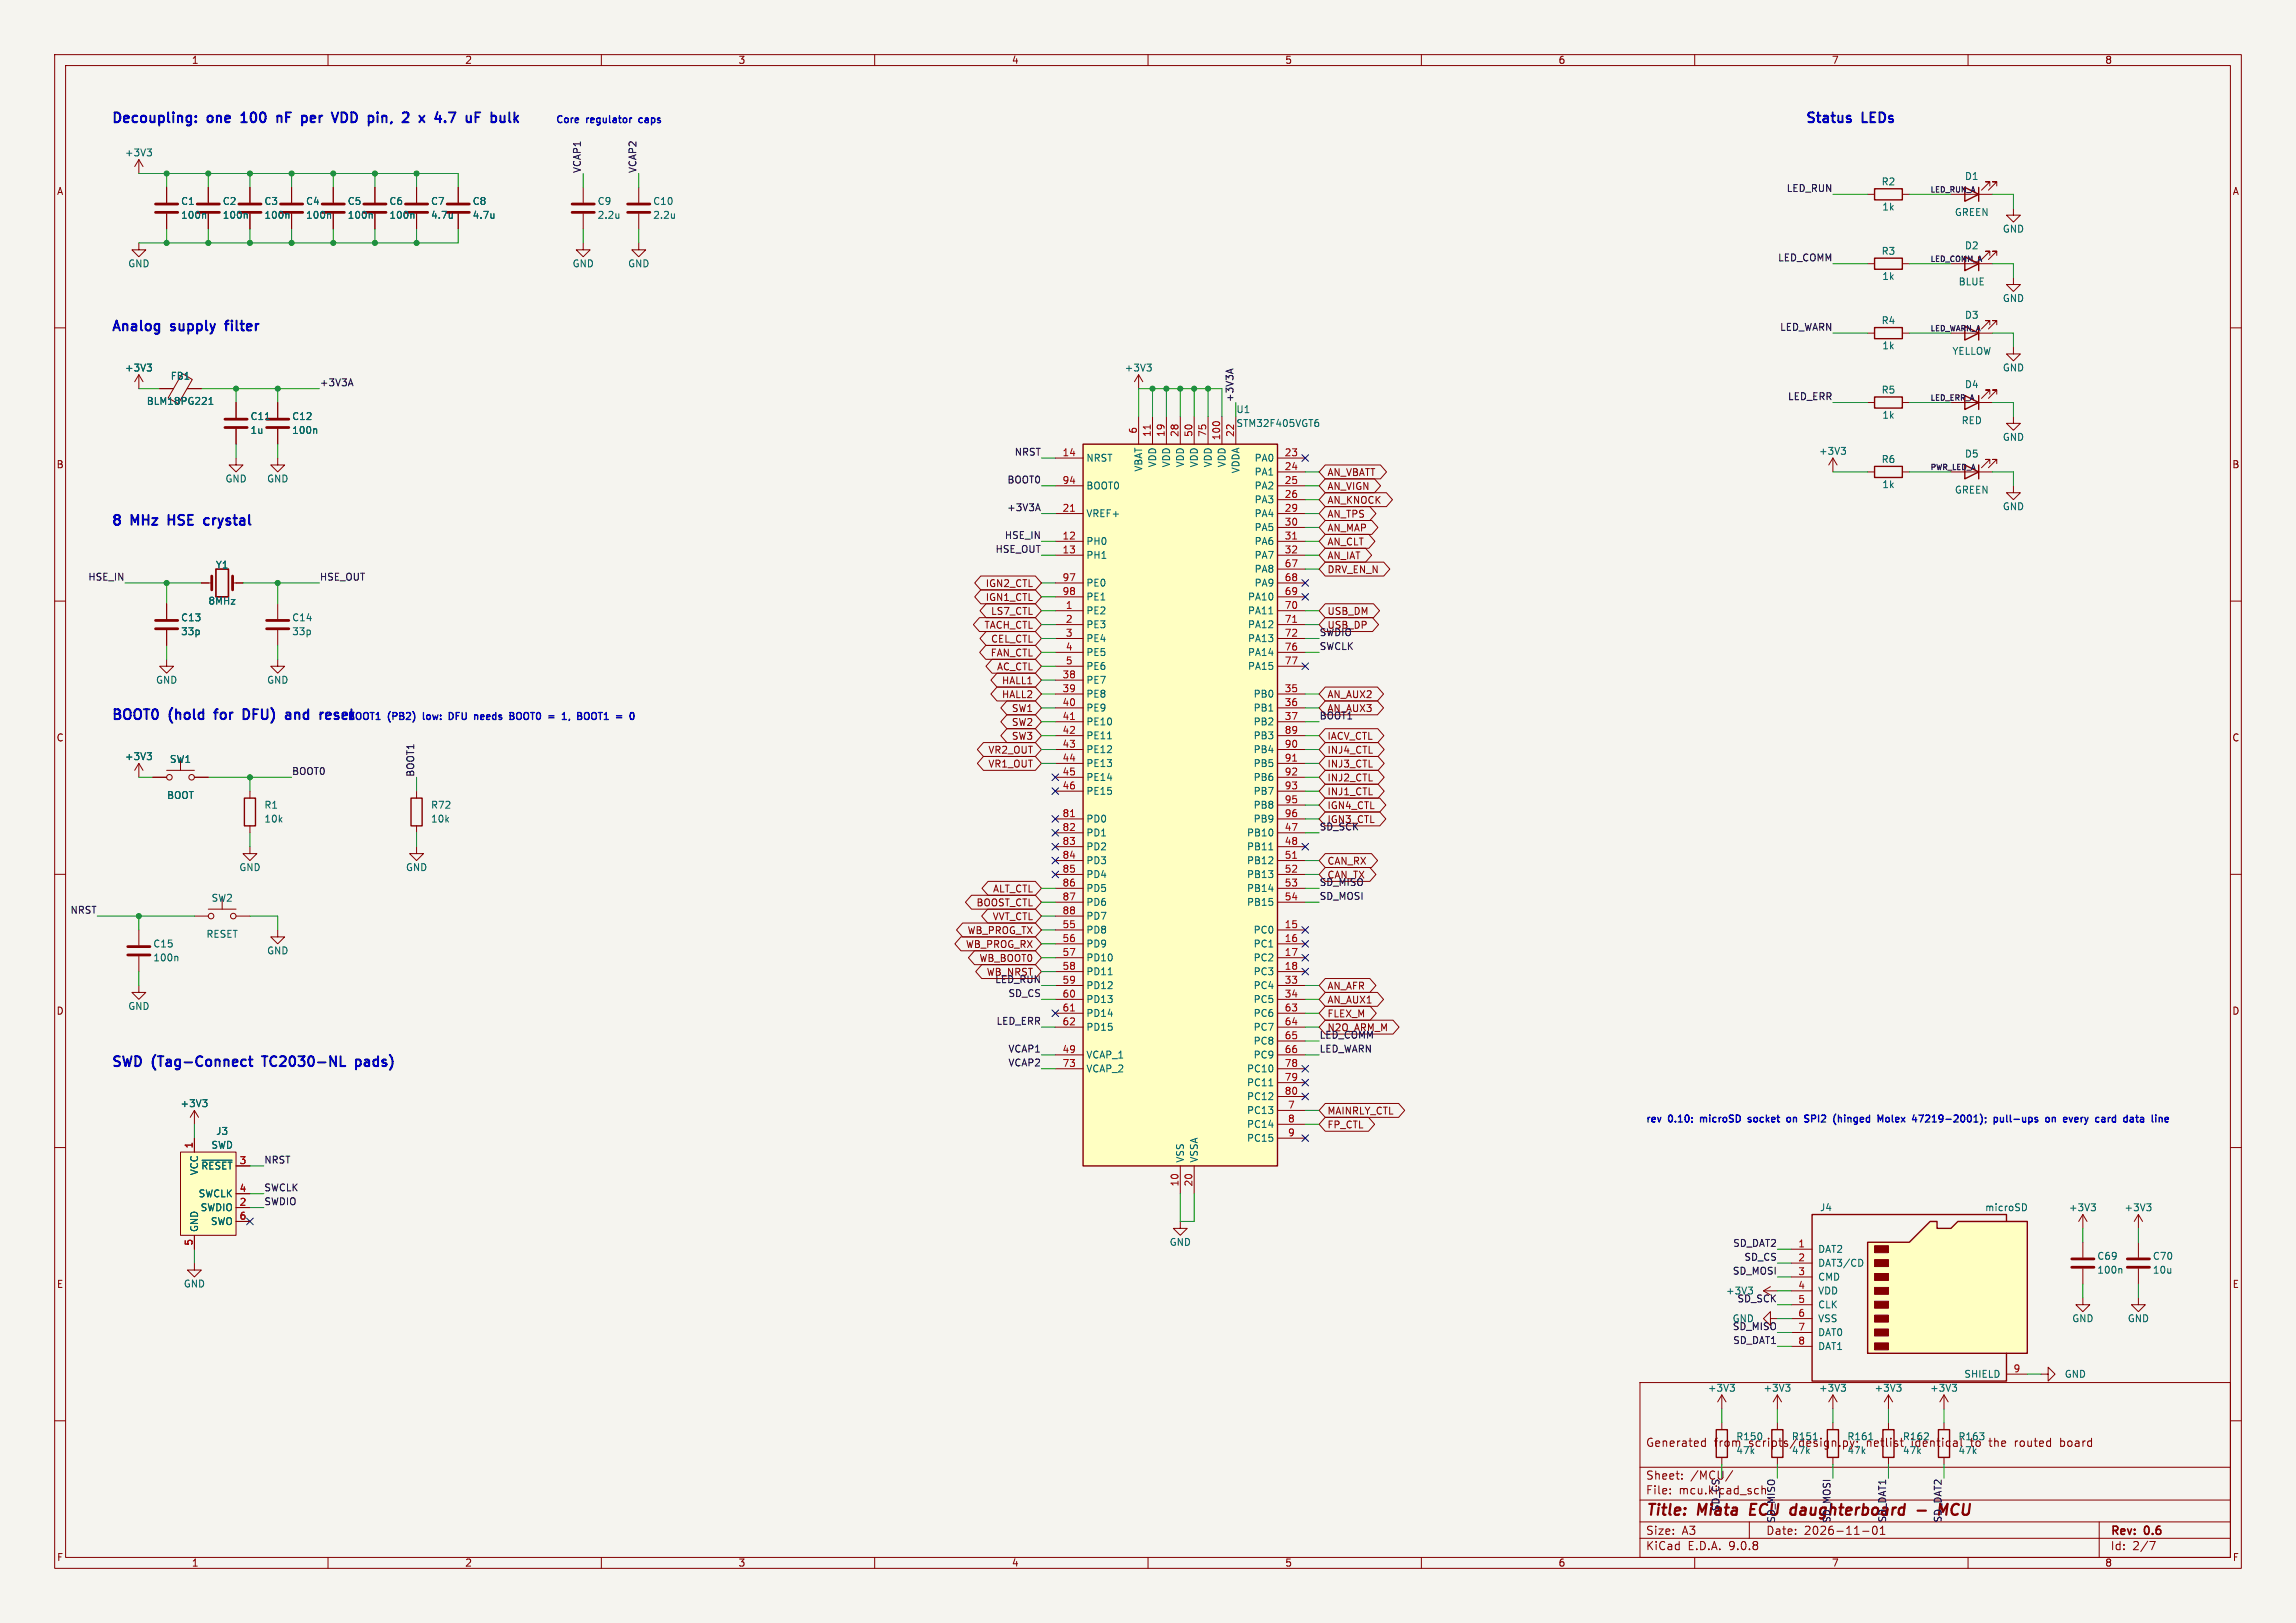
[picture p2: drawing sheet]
<svg xmlns="http://www.w3.org/2000/svg" width="420mm" height="297mm" viewBox="0 0 420 297" stroke-linecap="round" stroke-linejoin="round" font-family="sans-serif">
<defs><g id="words">
<g font-size="2.8" fill="#840000">
<text x="301" y="277.9">Title:</text>
<text x="310.6" y="277.9">Miata</text>
<text x="321" y="277.9">ECU</text>
<text x="329.2" y="277.9">daughterboard</text>
<text x="357.9" y="277.9">MCU</text>
</g>
<text font-size="2.8" fill="#0f0f0f" x="353.1" y="277.9">-</text>
<g font-size="2.5" fill="#0000c2">
<text x="20.3" y="22.6">Decoupling:</text>
<text x="38.1" y="22.6">one</text>
<text x="45" y="22.6">100</text>
<text x="52.2" y="22.6">nF</text>
<text x="57.5" y="22.6">per</text>
<text x="63.9" y="22.6">VDD</text>
<text x="71.1" y="22.6">pin,</text>
<text x="78.2" y="22.6">2</text>
<text x="82" y="22.6">x</text>
<text x="85.5" y="22.6">4.7</text>
<text x="91.9" y="22.6">uF</text>
<text x="330.2" y="22.6">Status</text>
<text x="340.8" y="22.6">LEDs</text>
<text x="20.3" y="60.7">Analog</text>
<text x="31.4" y="60.7">supply</text>
<text x="42.2" y="60.7">filter</text>
<text x="20.3" y="96.3">8</text>
<text x="24.1" y="96.3">MHz</text>
<text x="31.6" y="96.3">HSE</text>
<text x="38.9" y="96.3">crystal</text>
<text x="20.3" y="131.8">BOOT0</text>
<text x="31.1" y="131.8">(hold</text>
<text x="40.2" y="131.8">for</text>
<text x="46.1" y="131.8">DFU)</text>
<text x="54.6" y="131.8">and</text>
<text x="61.5" y="131.8">reset</text>
<text x="20.3" y="195.3">SWD</text>
<text x="28" y="195.3">(Tag-Connect</text>
<text x="48.9" y="195.3">TC2030-NL</text>
<text x="66.6" y="195.3">pads)</text>
</g>
<g font-size="2.1" fill="#840000">
<text x="301" y="265">Generated</text>
<text x="313.5" y="265">from</text>
<text x="350" y="265">identical</text>
<text x="364.5" y="265">the</text>
<text x="369.3" y="265">routed</text>
<text x="377.7" y="265">board</text>
<text x="301" y="273.7">File:</text>
<text x="301" y="271">Sheet:</text>
<text x="307.1" y="273.7">mcu.kicad_sch</text>
<text x="309.2" y="271">/MCU/</text>
<text x="301" y="281.1">Size:</text>
<text x="307.6" y="281.1">A3</text>
<text x="323" y="281.1">Date:</text>
<text x="330" y="281.1">2026-11-01</text>
<text x="386" y="281.3">Rev:</text>
<text x="392.4" y="281.3">0.6</text>
<text x="301" y="283.9">KiCad</text>
<text x="308.7" y="283.9">E.D.A.</text>
<text x="316.3" y="283.9">9.0.8</text>
<text x="386" y="283.9">Id:</text>
<text x="390.1" y="283.9">2/7</text>
</g>
<g font-size="2.1" fill="#006464">
<text x="319.9" y="265">scripts/design.py;</text>
<text x="341.6" y="265">netlist</text>
<text x="361" y="265">to</text>
</g>
<g font-size="1.8" fill="#840000">
<text x="35" y="11.9">1</text>
<text x="85" y="11.9">2</text>
<text x="135" y="11.9">3</text>
<text x="185" y="11.9">4</text>
<text x="235" y="11.9">5</text>
<text x="285" y="11.9">6</text>
<text x="335" y="11.9">7</text>
<text x="385" y="11.9">8</text>
<text x="10.3" y="35.9">A</text>
<text x="408.3" y="35.9">A</text>
<text x="10.3" y="85.9">B</text>
<text x="242.7" y="89.9">AN_VIGN</text>
<text x="242.7" y="87.3">AN_VBATT</text>
<text x="408.2" y="85.9">B</text>
<text x="242.7" y="94.9">AN_TPS</text>
<text x="242.7" y="92.4">AN_KNOCK</text>
<text x="242.7" y="100">AN_CLT</text>
<text x="242.7" y="97.5">AN_MAP</text>
<text x="180.2" y="107.6">IGN2_CTL</text>
<text x="242.7" y="105.1">DRV_EN_N</text>
<text x="242.7" y="102.6">AN_IAT</text>
<text x="180.2" y="110.2">IGN1_CTL</text>
<text x="181.2" y="112.7">LS7_CTL</text>
<text x="242.7" y="112.7">USB_DM</text>
<text x="180" y="115.3">TACH_CTL</text>
<text x="181.2" y="117.8">CEL_CTL</text>
<text x="242.7" y="115.3">USB_DP</text>
<text x="181.1" y="120.3">FAN_CTL</text>
<text x="182.3" y="122.9">AC_CTL</text>
<text x="183.2" y="125.4">HALL1</text>
<text x="183.2" y="128">HALL2</text>
<text x="185" y="130.5">SW1</text>
<text x="242.7" y="130.5">AN_AUX3</text>
<text x="242.7" y="128">AN_AUX2</text>
<text x="10.3" y="135.9">C</text>
<text x="185" y="135.6">SW3</text>
<text x="185" y="133">SW2</text>
<text x="242.7" y="135.6">IACV_CTL</text>
<text x="408.2" y="135.9">C</text>
<text x="180.7" y="140.7">VR1_OUT</text>
<text x="180.7" y="138.1">VR2_OUT</text>
<text x="242.7" y="138.1">INJ4_CTL</text>
<text x="242.7" y="140.7">INJ3_CTL</text>
<text x="242.7" y="143.2">INJ2_CTL</text>
<text x="242.7" y="148.3">IGN4_CTL</text>
<text x="242.7" y="145.7">INJ1_CTL</text>
<text x="242.7" y="150.8">IGN3_CTL</text>
<text x="242.7" y="158.4">CAN_RX</text>
<text x="178.5" y="166.1">BOOST_CTL</text>
<text x="181.6" y="163.5">ALT_CTL</text>
<text x="176.6" y="173.7">WB_PROG_RX</text>
<text x="176.9" y="171.1">WB_PROG_TX</text>
<text x="181.5" y="168.6">VVT_CTL</text>
<text x="179.1" y="176.2">WB_BOOT0</text>
<text x="180.4" y="178.8">WB_NRST</text>
<text x="10.3" y="185.9">D</text>
<text x="242.7" y="183.8">AN_AUX1</text>
<text x="242.7" y="181.3">AN_AFR</text>
<text x="408.2" y="185.9">D</text>
<text x="242.7" y="188.9">N2O_ARM_M</text>
<text x="242.7" y="186.4">FLEX_M</text>
<text x="242.7" y="204.2">MAINRLY_CTL</text>
<text x="242.7" y="206.7">FP_CTL</text>
<text x="10.3" y="235.9">E</text>
<text x="408.3" y="235.9">E</text>
<text x="10.3" y="285.9">F</text>
<text x="35" y="286.9">1</text>
<text x="85" y="286.9">2</text>
<text x="135" y="286.9">3</text>
<text x="185" y="286.9">4</text>
<text x="235" y="286.9">5</text>
<text x="285" y="286.9">6</text>
<text x="335" y="286.9">7</text>
<text x="385" y="286.9">8</text>
<text x="408.3" y="285.9">F</text>
</g>
<g font-size="1.8" fill="#0000c2">
<text x="101.6" y="22.6">Core</text>
<text x="107.4" y="22.6">regulator</text>
<text x="117.5" y="22.6">caps</text>
<text x="63.5" y="131.8">BOOT1</text>
<text x="71.1" y="131.8">(PB2)</text>
<text x="78" y="131.8">low:</text>
<text x="83.2" y="131.8">DFU</text>
<text x="88.4" y="131.8">needs</text>
<text x="95.4" y="131.8">BOOT0</text>
<text x="103" y="131.8">=</text>
<text x="106" y="131.8">1,</text>
<text x="109.3" y="131.8">BOOT1</text>
<text x="301" y="205.5">rev</text>
<text x="305.3" y="205.5">0.10:</text>
<text x="311.6" y="205.5">microSD</text>
<text x="320.9" y="205.5">socket</text>
<text x="328.5" y="205.5">on</text>
<text x="332.3" y="205.5">SPI2</text>
<text x="338" y="205.5">(hinged</text>
<text x="346.6" y="205.5">Molex</text>
<text x="353.5" y="205.5">47219-2001);</text>
<text x="368.9" y="205.5">pull-ups</text>
<text x="378.9" y="205.5">on</text>
<text x="382.7" y="205.5">every</text>
<text x="389" y="205.5">card</text>
<text x="394.7" y="205.5">data</text>
</g>
<g font-size="1.8" fill="#006464">
<text x="22.8" y="28.8">+3V3</text>
<text x="344.1" y="34.1">R2</text>
<text x="359.3" y="33.1">D1</text>
<text x="33" y="37.7">C1</text>
<text x="33" y="40.2">100n</text>
<text x="40.6" y="37.7">C2</text>
<text x="40.6" y="40.2">100n</text>
<text x="48.3" y="37.7">C3</text>
<text x="48.3" y="40.2">100n</text>
<text x="55.9" y="37.7">C4</text>
<text x="55.9" y="40.2">100n</text>
<text x="63.5" y="37.7">C5</text>
<text x="63.5" y="40.2">100n</text>
<text x="71.1" y="37.7">C6</text>
<text x="71.1" y="40.2">100n</text>
<text x="78.7" y="37.7">C7</text>
<text x="78.7" y="40.2">4.7u</text>
<text x="86.4" y="37.7">C8</text>
<text x="86.4" y="40.2">4.7u</text>
<text x="109.2" y="37.7">C9</text>
<text x="109.2" y="40.2">2.2u</text>
<text x="119.4" y="37.7">C10</text>
<text x="119.4" y="40.2">2.2u</text>
<text x="344.2" y="38.7">1k</text>
<text x="357.5" y="39.7">GREEN</text>
<text x="344.1" y="46.8">R3</text>
<text x="359.3" y="45.8">D2</text>
<text x="366.3" y="42.8">GND</text>
<text x="23.4" y="49.1">GND</text>
<text x="104.6" y="49.1">GND</text>
<text x="114.8" y="49.1">GND</text>
<text x="344.2" y="51.4">1k</text>
<text x="358.2" y="52.4">BLUE</text>
<text x="344.1" y="59.5">R4</text>
<text x="359.3" y="58.5">D3</text>
<text x="366.3" y="55.5">GND</text>
<text x="344.2" y="64.1">1k</text>
<text x="357" y="65.1">YELLOW</text>
<text x="22.8" y="68.2">+3V3</text>
<text x="31.1" y="69.7">FB1</text>
<text x="205.6" y="68.2">+3V3</text>
<text x="359.3" y="71.2">D4</text>
<text x="366.3" y="68.2">GND</text>
<text x="26.7" y="74.3">BLM18PG221</text>
<text x="45.7" y="77.1">C11</text>
<text x="53.3" y="77.1">C12</text>
<text x="226.1" y="75.8">U1</text>
<text x="344.1" y="72.2">R5</text>
<text x="344.2" y="76.8">1k</text>
<text x="358.7" y="77.8">RED</text>
<text x="45.7" y="79.6">1u</text>
<text x="53.3" y="79.6">100n</text>
<text x="226.1" y="78.3">STM32F405VGT6</text>
<text x="332.6" y="83.4">+3V3</text>
<text x="359.3" y="83.9">D5</text>
<text x="366.3" y="80.9">GND</text>
<text x="41.1" y="88.5">GND</text>
<text x="48.8" y="88.5">GND</text>
<text x="198.6" y="84.7">NRST</text>
<text x="198.6" y="89.8">BOOT0</text>
<text x="209.1" y="86.4" transform="rotate(-90 209.1 86.4)">VBAT</text>
<text x="211.7" y="85.6" transform="rotate(-90 211.7 85.6)">VDD</text>
<text x="214.2" y="85.6" transform="rotate(-90 214.2 85.6)">VDD</text>
<text x="216.8" y="85.6" transform="rotate(-90 216.8 85.6)">VDD</text>
<text x="219.3" y="85.6" transform="rotate(-90 219.3 85.6)">VDD</text>
<text x="221.8" y="85.6" transform="rotate(-90 221.8 85.6)">VDD</text>
<text x="224.4" y="85.6" transform="rotate(-90 224.4 85.6)">VDD</text>
<text x="226.9" y="86.7" transform="rotate(-90 226.9 86.7)">VDDA</text>
<text x="229.4" y="84.7">PA0</text>
<text x="229.4" y="87.2">PA1</text>
<text x="229.4" y="89.8">PA2</text>
<text x="344.1" y="84.9">R6</text>
<text x="344.2" y="89.5">1k</text>
<text x="198.6" y="94.8">VREF+</text>
<text x="229.4" y="92.3">PA3</text>
<text x="229.4" y="94.8">PA4</text>
<text x="357.5" y="90.5">GREEN</text>
<text x="366.3" y="93.6">GND</text>
<text x="198.6" y="99.9">PH0</text>
<text x="229.4" y="97.4">PA5</text>
<text x="229.4" y="99.9">PA6</text>
<text x="39.4" y="104.2">Y1</text>
<text x="198.6" y="102.5">PH1</text>
<text x="198.6" y="107.5">PE0</text>
<text x="229.4" y="102.5">PA7</text>
<text x="229.4" y="105">PA8</text>
<text x="229.4" y="107.5">PA9</text>
<text x="33" y="113.9">C13</text>
<text x="38" y="110.8">8MHz</text>
<text x="53.3" y="113.9">C14</text>
<text x="198.6" y="110.1">PE1</text>
<text x="198.6" y="112.6">PE2</text>
<text x="228.2" y="110.1">PA10</text>
<text x="228.2" y="112.6">PA11</text>
<text x="33" y="116.4">33p</text>
<text x="53.3" y="116.4">33p</text>
<text x="198.6" y="115.2">PE3</text>
<text x="198.6" y="117.7">PE4</text>
<text x="228.2" y="115.2">PA12</text>
<text x="228.2" y="117.7">PA13</text>
<text x="28.4" y="125.3">GND</text>
<text x="48.8" y="125.3">GND</text>
<text x="198.6" y="120.2">PE5</text>
<text x="198.6" y="122.8">PE6</text>
<text x="198.6" y="125.3">PE7</text>
<text x="228.2" y="120.2">PA14</text>
<text x="228.2" y="122.8">PA15</text>
<text x="198.6" y="127.9">PE8</text>
<text x="198.6" y="130.4">PE9</text>
<text x="229.2" y="127.9">PB0</text>
<text x="229.2" y="130.4">PB1</text>
<text x="198.6" y="132.9">PE10</text>
<text x="198.6" y="135.5">PE11</text>
<text x="229.2" y="132.9">PB2</text>
<text x="229.2" y="135.5">PB3</text>
<text x="22.8" y="139.3">+3V3</text>
<text x="31" y="139.8">SW1</text>
<text x="198.6" y="138">PE12</text>
<text x="198.6" y="140.6">PE13</text>
<text x="198.6" y="143.1">PE14</text>
<text x="229.2" y="138">PB4</text>
<text x="229.2" y="140.6">PB5</text>
<text x="229.2" y="143.1">PB6</text>
<text x="30.5" y="146.4">BOOT</text>
<text x="48.3" y="148.2">R1</text>
<text x="78.7" y="148.2">R72</text>
<text x="198.6" y="145.6">PE15</text>
<text x="229.2" y="145.6">PB7</text>
<text x="229.2" y="148.2">PB8</text>
<text x="48.3" y="150.7">10k</text>
<text x="78.7" y="150.7">10k</text>
<text x="198.6" y="150.7">PD0</text>
<text x="198.6" y="153.3">PD1</text>
<text x="198.6" y="155.8">PD2</text>
<text x="228" y="153.3">PB10</text>
<text x="228" y="155.8">PB11</text>
<text x="229.2" y="150.7">PB9</text>
<text x="43.7" y="159.6">GND</text>
<text x="74.2" y="159.6">GND</text>
<text x="198.6" y="158.3">PD3</text>
<text x="198.6" y="160.9">PD4</text>
<text x="228" y="158.3">PB12</text>
<text x="228" y="160.9">PB13</text>
<text x="38.6" y="165.2">SW2</text>
<text x="198.6" y="163.4">PD5</text>
<text x="198.6" y="166">PD6</text>
<text x="228" y="163.4">PB14</text>
<text x="228" y="166">PB15</text>
<text x="27.9" y="173.6">C15</text>
<text x="37.7" y="171.8">RESET</text>
<text x="198.6" y="168.5">PD7</text>
<text x="198.6" y="171">PD8</text>
<text x="198.6" y="173.6">PD9</text>
<text x="229.2" y="171">PC0</text>
<text x="229.2" y="173.6">PC1</text>
<text x="27.9" y="176.1">100n</text>
<text x="48.8" y="174.8">GND</text>
<text x="198.6" y="176.1">PD10</text>
<text x="198.6" y="178.7">PD11</text>
<text x="229.2" y="176.1">PC2</text>
<text x="229.2" y="178.7">PC3</text>
<text x="23.4" y="185">GND</text>
<text x="198.6" y="181.2">PD12</text>
<text x="198.6" y="183.7">PD13</text>
<text x="229.2" y="181.2">PC4</text>
<text x="229.2" y="183.7">PC5</text>
<text x="198.6" y="186.3">PD14</text>
<text x="198.6" y="188.8">PD15</text>
<text x="229.2" y="186.3">PC6</text>
<text x="229.2" y="188.8">PC7</text>
<text x="229.2" y="191.4">PC8</text>
<text x="198.6" y="193.9">VCAP_1</text>
<text x="198.6" y="196.4">VCAP_2</text>
<text x="228" y="196.4">PC10</text>
<text x="229.2" y="193.9">PC9</text>
<text x="32.9" y="202.8">+3V3</text>
<text x="228" y="199">PC11</text>
<text x="228" y="201.5">PC12</text>
<text x="39.4" y="207.9">J3</text>
<text x="228" y="204.1">PC13</text>
<text x="228" y="206.6">PC14</text>
<text x="228" y="209.1">PC15</text>
<text x="36.4" y="215.2" transform="rotate(-90 36.4 215.2)">VCC</text>
<text x="36.7" y="214.2">~{RESET}</text>
<text x="38.6" y="210.4">SWD</text>
<text x="216.8" y="212.9" transform="rotate(-90 216.8 212.9)">VSS</text>
<text x="219.3" y="212.9" transform="rotate(-90 219.3 212.9)">VSSA</text>
<text x="36.2" y="219.3">SWCLK</text>
<text x="36.6" y="221.8">SWDIO</text>
<text x="332.8" y="221.8">J4</text>
<text x="363" y="221.8">microSD</text>
<text x="378.4" y="221.9">+3V3</text>
<text x="388.5" y="221.9">+3V3</text>
<text x="36.4" y="225.6" transform="rotate(-90 36.4 225.6)">GND</text>
<text x="38.5" y="224.4">SWO</text>
<text x="213.9" y="228.2">GND</text>
<text x="332.5" y="229.5">DAT2</text>
<text x="332.5" y="232">DAT3/CD</text>
<text x="383.5" y="233.3">100n</text>
<text x="383.5" y="230.7">C69</text>
<text x="393.7" y="230.7">C70</text>
<text x="393.7" y="233.3">10u</text>
<text x="33.5" y="235.8">GND</text>
<text x="332.5" y="234.5">CMD</text>
<text x="332.5" y="237.1">VDD</text>
<text x="332.5" y="239.6">CLK</text>
<text x="332.5" y="242.2">VSS</text>
<text x="332.5" y="244.7">DAT0</text>
<text x="379" y="242.2">GND</text>
<text x="389.1" y="242.2">GND</text>
<text x="332.5" y="247.2">DAT1</text>
<text x="312.3" y="254.9">+3V3</text>
<text x="322.5" y="254.9">+3V3</text>
<text x="332.6" y="254.9">+3V3</text>
<text x="342.8" y="254.9">+3V3</text>
<text x="353" y="254.9">+3V3</text>
<text x="359.2" y="252.3">SHIELD</text>
<text x="377.6" y="252.3">GND</text>
<text x="317.5" y="263.8">R150</text>
<text x="327.7" y="263.8">R151</text>
<text x="337.8" y="263.8">R161</text>
<text x="348" y="263.8">R162</text>
<text x="358.1" y="263.8">R163</text>
<text x="317.5" y="266.3">47k</text>
<text x="327.7" y="266.3">47k</text>
<text x="337.8" y="266.3">47k</text>
<text x="348" y="266.3">47k</text>
<text x="358.1" y="266.3">47k</text>
</g>
<g font-size="1.8" fill="#0f0f0f">
<text x="106.3" y="31.8" transform="rotate(-90 106.3 31.8)">VCAP1</text>
<text x="116.5" y="31.8" transform="rotate(-90 116.5 31.8)">VCAP2</text>
<text x="326.7" y="35.2">LED_RUN</text>
<text x="325.2" y="47.9">LED_COMM</text>
<text x="325.5" y="60.6">LED_WARN</text>
<text x="58.4" y="70.8">+3V3A</text>
<text x="225.7" y="73.7" transform="rotate(-90 225.7 73.7)">+3V3A</text>
<text x="327" y="73.3">LED_ERR</text>
<text x="185.5" y="83.5">NRST</text>
<text x="184.2" y="88.6">BOOT0</text>
<text x="184.1" y="93.6">+3V3A</text>
<text x="182" y="101.3">HSE_OUT</text>
<text x="183.7" y="98.7">HSE_IN</text>
<text x="16.1" y="106.3">HSE_IN</text>
<text x="58.4" y="106.3">HSE_OUT</text>
<text x="241.3" y="119">SWCLK</text>
<text x="241.3" y="116.5">SWDIO</text>
<text x="241.3" y="131.7">BOOT1</text>
<text x="53.3" y="141.9">BOOT0</text>
<text x="75.9" y="142.2" transform="rotate(-90 75.9 142.2)">BOOT1</text>
<text x="241.3" y="152.1">SD_SCK</text>
<text x="242.7" y="161">CAN_TX</text>
<text x="12.8" y="167.3">NRST</text>
<text x="241.3" y="164.8">SD_MOSI</text>
<text x="241.3" y="162.2">SD_MISO</text>
<text x="182" y="180">LED_RUN</text>
<text x="184.4" y="182.5">SD_CS</text>
<text x="182.2" y="187.6">LED_ERR</text>
<text x="241.3" y="190.2">LED_COMM</text>
<text x="184.4" y="192.7">VCAP1</text>
<text x="184.4" y="195.2">VCAP2</text>
<text x="241.3" y="192.7">LED_WARN</text>
<text x="48.3" y="213">NRST</text>
<text x="48.3" y="220.6">SWDIO</text>
<text x="48.3" y="218.1">SWCLK</text>
<text x="316.9" y="233.3">SD_MOSI</text>
<text x="316.9" y="228.3">SD_DAT2</text>
<text x="319" y="230.8">SD_CS</text>
<text x="315.6" y="237.1">+3V3</text>
<text x="317.7" y="238.4">SD_SCK</text>
<text x="316.8" y="242.2">GND</text>
<text x="316.9" y="243.5">SD_MISO</text>
<text x="316.9" y="246">SD_DAT1</text>
<text x="314.6" y="276.6" transform="rotate(-90 314.6 276.6)">SD_CS</text>
<text x="324.8" y="278.8" transform="rotate(-90 324.8 278.8)">SD_MISO</text>
<text x="334.9" y="278.8" transform="rotate(-90 334.9 278.8)">SD_MOSI</text>
<text x="345.1" y="278.7" transform="rotate(-90 345.1 278.7)">SD_DAT1</text>
<text x="355.3" y="278.7" transform="rotate(-90 355.3 278.7)">SD_DAT2</text>
</g>
<g font-size="1.8" fill="#a90000">
<text x="194.3" y="83.6">14</text>
<text x="208" y="79.4" transform="rotate(-90 208 79.4)">6</text>
<text x="210.6" y="80.1" transform="rotate(-90 210.6 80.1)">11</text>
<text x="213.1" y="80.1" transform="rotate(-90 213.1 80.1)">19</text>
<text x="215.6" y="80.1" transform="rotate(-90 215.6 80.1)">28</text>
<text x="218.2" y="80.1" transform="rotate(-90 218.2 80.1)">50</text>
<text x="220.7" y="80.1" transform="rotate(-90 220.7 80.1)">75</text>
<text x="223.3" y="80.7" transform="rotate(-90 223.3 80.7)">100</text>
<text x="225.8" y="80.1" transform="rotate(-90 225.8 80.1)">22</text>
<text x="234.9" y="83.6">23</text>
<text x="194.3" y="88.6">94</text>
<text x="234.9" y="86.1">24</text>
<text x="234.9" y="88.6">25</text>
<text x="194.3" y="93.7">21</text>
<text x="234.9" y="91.2">26</text>
<text x="234.9" y="93.7">29</text>
<text x="194.3" y="98.8">12</text>
<text x="194.3" y="101.3">13</text>
<text x="234.9" y="96.3">30</text>
<text x="234.9" y="98.8">31</text>
<text x="234.9" y="101.3">32</text>
<text x="194.3" y="106.4">97</text>
<text x="234.9" y="103.9">67</text>
<text x="234.9" y="106.4">68</text>
<text x="194.3" y="109">98</text>
<text x="194.9" y="111.5">1</text>
<text x="234.9" y="109">69</text>
<text x="234.9" y="111.5">70</text>
<text x="194.9" y="114">2</text>
<text x="194.9" y="116.6">3</text>
<text x="194.9" y="119.1">4</text>
<text x="234.9" y="114">71</text>
<text x="234.9" y="116.6">72</text>
<text x="234.9" y="119.1">76</text>
<text x="194.3" y="124.2">38</text>
<text x="194.9" y="121.7">5</text>
<text x="234.9" y="121.7">77</text>
<text x="194.3" y="126.7">39</text>
<text x="194.3" y="129.3">40</text>
<text x="194.3" y="131.8">41</text>
<text x="234.9" y="126.7">35</text>
<text x="234.9" y="129.3">36</text>
<text x="234.9" y="131.8">37</text>
<text x="194.3" y="134.4">42</text>
<text x="194.3" y="136.9">43</text>
<text x="234.9" y="134.4">89</text>
<text x="234.9" y="136.9">90</text>
<text x="194.3" y="139.4">44</text>
<text x="194.3" y="142">45</text>
<text x="234.9" y="139.4">91</text>
<text x="234.9" y="142">92</text>
<text x="194.3" y="144.5">46</text>
<text x="194.3" y="149.6">81</text>
<text x="234.9" y="144.5">93</text>
<text x="234.9" y="147.1">95</text>
<text x="234.9" y="149.6">96</text>
<text x="194.3" y="152.1">82</text>
<text x="194.3" y="154.7">83</text>
<text x="234.9" y="152.1">47</text>
<text x="234.9" y="154.7">48</text>
<text x="194.3" y="157.2">84</text>
<text x="194.3" y="159.8">85</text>
<text x="234.9" y="157.2">51</text>
<text x="234.9" y="159.8">52</text>
<text x="194.3" y="162.3">86</text>
<text x="194.3" y="164.8">87</text>
<text x="194.3" y="167.4">88</text>
<text x="234.9" y="162.3">53</text>
<text x="234.9" y="164.8">54</text>
<text x="194.3" y="169.9">55</text>
<text x="194.3" y="172.5">56</text>
<text x="234.9" y="169.9">15</text>
<text x="234.9" y="172.5">16</text>
<text x="194.3" y="175">57</text>
<text x="194.3" y="177.5">58</text>
<text x="234.9" y="175">17</text>
<text x="234.9" y="177.5">18</text>
<text x="194.3" y="180.1">59</text>
<text x="194.3" y="182.6">60</text>
<text x="194.3" y="185.2">61</text>
<text x="234.9" y="180.1">33</text>
<text x="234.9" y="182.6">34</text>
<text x="234.9" y="185.2">63</text>
<text x="194.3" y="187.7">62</text>
<text x="234.9" y="187.7">64</text>
<text x="234.9" y="190.2">65</text>
<text x="194.3" y="192.8">49</text>
<text x="194.3" y="195.3">73</text>
<text x="234.9" y="192.8">66</text>
<text x="234.9" y="195.3">78</text>
<text x="234.9" y="197.9">79</text>
<text x="234.9" y="200.4">80</text>
<text x="235.5" y="202.9">7</text>
<text x="235.5" y="205.5">8</text>
<text x="235.5" y="208">9</text>
<text x="35.3" y="210.3" transform="rotate(-90 35.3 210.3)">1</text>
<text x="43.7" y="213.1">3</text>
<text x="43.7" y="218.2">4</text>
<text x="43.7" y="220.7">2</text>
<text x="215.6" y="217.2" transform="rotate(-90 215.6 217.2)">10</text>
<text x="218.2" y="217.2" transform="rotate(-90 218.2 217.2)">20</text>
<text x="43.7" y="223.3">6</text>
<text x="35.3" y="228" transform="rotate(-90 35.3 228)">5</text>
<text x="328.9" y="228.3">1</text>
<text x="328.9" y="230.9">2</text>
<text x="328.9" y="233.4">3</text>
<text x="328.9" y="236">4</text>
<text x="328.9" y="238.5">5</text>
<text x="328.9" y="241">6</text>
<text x="328.9" y="243.6">7</text>
<text x="328.9" y="246.1">8</text>
<text x="368.2" y="251.2">9</text>
</g>
<g font-size="1.4" fill="#0f0f0f">
<text x="353.1" y="35.3">LED_RUN_A</text>
<text x="353.1" y="48">LED_COMM_A</text>
<text x="353.1" y="60.7">LED_WARN_A</text>
<text x="353.1" y="73.4">LED_ERR_A</text>
<text x="353.1" y="86.1">PWR_LED_A</text>
</g>
</g></defs>
<path d="M0 0h420v297h-420z" fill="#f5f4ef" stroke="#f5f4ef" stroke-width=".18"/>
<g fill="none" stroke="#840000" stroke-width=".18">
<path d="M10 10h400v277h-400zM12 12h396v273h-396zM60 10v2M110 10v2M160 10v2M210 10v2M260 10v2M310 10v2M360 10v2M10 60h2M408 60h2M10 110h2"/>
<path d="M408 110h2M10 160h2M408 160h2M10 210h2M408 210h2M381 237.5v1.3h1.3l-1.3 1.2-1.3-1.2h1.3M381 227.3v2.8M381 232.2v2.7M391.2 237.5v1.3h1.2l-1.2 1.2-1.3-1.2h1.3M300 253h108v32h-108zM355.6 255.3l-.8 1.2M355.6 255.3l.8 1.2"/>
<path d="M355.6 255.3v2.5M10 260h2M300 278.5h108M300 274.5h108M300 268.5h108M305.5 273.2v.2M305.5 272.5v.1M307.7 270.5v.2M307.7 269.8v.1M311.4 264.6h.5M311.4 263.8h.5M311.9 263.2v1.5"/>
<path d="M316.9 269.1l-1.2 1.9M320 278.5v3M321.2 272.4l.5 .1M321.7 273.3l-.5 .1M322.3 271.9v1.5M322.9 272.5l-.4-.1-.2 .1M337.2 263.7v1.5M337.2 264.6l.2 .1M337.4 263.7l-.2 .1M337.9 264.4v.1M338.4 263.7l.4 1 .4-1M342.7 279.4a.81 .81 0 0 0 .3 1.4l.2-.2 .2-.4-.2-.8"/>
<path d="M343.9 279.7l.5-.4v1.5M347.8 263.2v1.3M358.7 263.2v1.3M368.7 263.7v1M368.8 263.8l-.1 .2M376.9 264.6l.5 .1M376.9 263.2v1.5M377.4 263.7l-.5 .1M384 278.5v6.5M408 260h2M60 285v2M110 285v2"/>
<path d="M160 285v2M210 285v2M260 285v2M300 281.5h108M310 285v2M340.7 280.2h1.2M343.9 280.8h.9M360 285v2M393.2 282.1h1l-.6 1.5"/>
</g>
<path d="M320.3 275.2l-.2 2h.9M328 275.9l.5 .1M328.4 277.1l-.6 .1M328.6 275.2l-.2 2M350.8 276.4h1.5M355.4 276.6l.9-1.4-.3 2M357.3 275.5a1.27 1.27 0 0 0 0 1.6" fill="none" stroke="#840000" stroke-width=".4"/>
<path d="M387.9 232.1l.2 .2v.7M357.1 253.3h.8l-.4 .5M357.7 253.8l.2 .2v.3l-.2 .3" fill="none" stroke="#006464" stroke-width=".18"/>
<path d="M379 230.4h4M379 231.9h4" fill="none" stroke="#840000" stroke-width=".51"/>
<path d="M198.1 81.3h35.6v132.1h-35.6z" fill="#ffffc2"/>
<g fill="none" stroke="#840000" stroke-width=".25">
<path d="M342.9 34.5h5.1v2.1h-5.1zM359.4 34.3l2.5 1.3-2.5 1.2zM361.9 34.3v2.5M359.4 59.7l2.5 1.3-2.5 1.2zM359.4 47l2.5 1.3-2.5 1.2zM361.9 47v2.5M361.9 59.7v2.5M342.9 72.6h5.1v2.1h-5.1zM359.4 72.4l2.5 1.3-2.5 1.2zM361.9 72.4v2.5M198.1 81.3h35.6v132.1h-35.6zM342.9 85.3h5.1v2.1h-5.1z"/>
<path d="M313.9 261.6h2.1v5.1h-2.1zM324.1 261.6h2v5.1h-2zM334.3 261.6h2v5.1h-2zM344.4 261.6h2.1v5.1h-2.1zM354.6 261.6h2v5.1h-2z"/>
</g>
<g fill="none" stroke="#840000" stroke-width=".18">
<path d="M341.6 35.6h1.3M348 35.6h1.2M356.9 35.6h7.6M364 34v-.7h-.8h.8l-1.5 1.5M365.3 34v-.7h-.8h.8l-1.6 1.5M368.3 38.1v1.3h1.3l-1.3 1.2-1.3-1.2h1.3M356.9 48.3h7.6M364 59.4v-.7h-.8h.8l-1.5 1.5M364 46.7v-.7h-.8h.8l-1.5 1.5M365.3 59.4v-.7h-.8h.8l-1.6 1.5M365.3 46.7v-.7h-.8h.8l-1.6 1.5M368.3 50.8v1.3h1.3l-1.3 1.2-1.3-1.2h1.3"/>
<path d="M208.3 76.2v5.1M210.8 76.2v5.1M213.4 76.2v5.1M215.9 76.2v5.1M218.4 76.2v5.1M221 76.2v5.1M223.5 76.2v5.1M226.1 76.2v5.1M341.6 73.7h1.3M348 73.7h1.2M356.9 73.7h7.6M356.9 61h7.6"/>
<path d="M364 72.1v-.7h-.8h.8l-1.5 1.5M365.3 72.1v-.7h-.8h.8l-1.6 1.5M368.3 63.5v1.3h1.3l-1.3 1.2-1.3-1.2h1.3M193 83.8h5.1M193 88.9h5.1M193 94h5.1M193 99.1h5.1M233.7 83.8h5.1M233.7 88.9h5.1M233.7 94h5.1M233.7 99.1h5.1M233.7 86.4h5.1"/>
<path d="M233.7 91.4h5.1M233.7 96.5h5.1M335.3 83.8v2.6M335.3 83.8l-.8 1.3M335.3 83.8l.7 1.3M341.6 86.4h1.3M348 86.4h1.2M193 101.6h5.1M193 106.7h5.1M193 109.2h5.1M193 111.8h5.1M193 114.3h5.1"/>
<path d="M193 116.8h5.1M193 119.4h5.1M233.7 101.6h5.1M233.7 106.7h5.1M233.7 109.2h5.1M233.7 111.8h5.1M233.7 114.3h5.1M233.7 116.8h5.1M233.7 119.4h5.1M233.7 104.1h5.1M193 121.9h5.1M193 124.5h5.1"/>
<path d="M193 127h5.1M193 129.5h5.1M193 132.1h5.1M193 134.6h5.1M193 137.2h5.1M193 139.7h5.1M233.7 121.9h5.1M233.7 127h5.1M233.7 129.5h5.1M233.7 132.1h5.1M233.7 134.6h5.1M233.7 137.2h5.1"/>
<path d="M233.7 139.7h5.1M193 142.2h5.1M193 144.8h5.1M193 149.9h5.1M193 152.4h5.1M193 154.9h5.1M193 157.5h5.1M233.7 142.2h5.1M233.7 144.8h5.1M233.7 149.9h5.1M233.7 152.4h5.1M233.7 154.9h5.1"/>
<path d="M233.7 157.5h5.1M233.7 147.3h5.1M25.4 170.2v2.8M25.4 175v2.8M50.8 170.2v1.3h1.3l-1.3 1.2-1.3-1.2h1.3M193 160h5.1M193 162.6h5.1M193 165.1h5.1M193 167.6h5.1M193 170.2h5.1M193 172.7h5.1M193 175.3h5.1"/>
<path d="M193 177.8h5.1M233.7 160h5.1M233.7 162.6h5.1M233.7 165.1h5.1M233.7 170.2h5.1M233.7 172.7h5.1M233.7 175.3h5.1M233.7 177.8h5.1M25.4 180.3v1.3h1.3l-1.3 1.3-1.3-1.3h1.3M193 180.3h5.1M193 182.9h5.1M193 185.4h5.1"/>
<path d="M193 188h5.1M193 193h5.1M193 195.6h5.1M233.7 180.3h5.1M233.7 182.9h5.1M233.7 185.4h5.1M233.7 188h5.1M233.7 193h5.1M233.7 195.6h5.1M233.7 190.5h5.1M233.7 198.1h5.1M35.6 203.2l-.8 1.3"/>
<path d="M35.6 203.2l.7 1.3M35.6 203.2v2.5M215.9 213.4v5M218.4 213.4v5M233.7 200.7h5.1M233.7 203.2h5.1M233.7 205.7h5.1M233.7 208.3h5.1M215.9 223.5v1.3h1.3l-1.3 1.3-1.3-1.3h1.3M315 255.3l-.8 1.2M315 255.3l.7 1.2M315 255.3v2.5"/>
<path d="M323.8 241.3v-1.3l-1.2 1.3 1.2 1.3v-1.3h1.3M325.1 255.3l-.7 1.2M325.1 255.3l.8 1.2M325.1 255.3v2.5M335.3 255.3v2.5M335.3 255.3l-.8 1.2M335.3 255.3l.7 1.2M345.4 255.3v2.5M345.4 255.3l-.7 1.2M345.4 255.3l.8 1.2M373.4 251.5h1.2v-1.3l1.3 1.3-1.3 1.2v-1.2M315 260.3v1.3"/>
<path d="M315 266.7v1.3M325.1 260.3v1.3M325.1 266.7v1.3M335.3 260.3v1.3M335.3 266.7v1.3M345.4 260.3v1.3M345.4 266.7v1.3M355.6 260.3v1.3M355.6 266.7v1.3"/>
</g>
<path d="M210.4 77.8v.7M195.8 93.6h.7M236.5 98.6h.7M236.5 113.9h.7M195.8 131.7h.7M236.5 139.3h.7M195.8 149.4h.7M236.5 157.1h.7M195.8 185h.7" fill="none" stroke="#a90000" stroke-width=".18"/>
<g fill="none" stroke="#006464" stroke-width=".18">
<path d="M240.7 77.3h.3l.2 .2v.4l-.5 .1M240.9 76.8h.2M336.8 81.9h.8l-.4 .5M337.3 82.4l.3 .2v.3l-.3 .2M232.1 112.3h.7M202.6 135.2h.7M232.1 155.5h.7M32.3 175l.2 .2v.6M202.7 178.4h.7M232.1 198.7h.7M37.1 201.2h.8l-.5 .5M37.6 201.7l.3 .3v.3l-.3 .2"/>
<path d="M316.5 253.3h.8l-.5 .5M317 253.8l.3 .2v.3l-.3 .3M326.6 253.3h.8l-.4 .5M327.2 253.8l.2 .2v.3l-.2 .3M336.8 253.3h.8l-.4 .5M337.3 253.8l.3 .2v.3l-.3 .3M347 253.3h.7l-.4 .5M347.5 253.8l.2 .2v.3l-.2 .3"/>
</g>
<path d="M23.4 173.2h4M23.4 174.8h4" fill="none" stroke="#840000" stroke-width=".51"/>
<path d="M341.6 227.3h7.6l3.9-3.8h1.2v1.3h2.6l1.2-1.3h12.7v24.1h-29.2z" fill="#ffffc2"/>
<path d="M341.6 227.3h7.6l3.9-3.8h1.2v1.3h2.6l1.2-1.3h12.7v24.1h-29.2zM367 223.5v-1.3h-35.5v30.5h35.5v-5.1" fill="none" stroke="#840000" stroke-width=".25"/>
<g fill="#840000" stroke="#840000" stroke-width=".18">
<path d="M342.9 228h2.5v1.2h-2.5z"/>
<path d="M342.9 230.5h2.5v1.3h-2.5z"/>
<path d="M342.9 233h2.5v1.3h-2.5z"/>
<path d="M342.9 235.6h2.5v1.3h-2.5z"/>
<path d="M342.9 238.1h2.5v1.3h-2.5z"/>
<path d="M342.9 240.7h2.5v1.2h-2.5z"/>
<path d="M342.9 243.2h2.5v1.3h-2.5z"/>
<path d="M342.9 245.7h2.5v1.3h-2.5z"/>
</g>
<g fill="none" stroke="#840000" stroke-width=".18">
<path d="M25.4 29.2l-.8 1.3M25.4 29.2l.8 1.3M25.4 29.2v2.6M30.5 34.3v2.8M30.5 39.1v2.8M38.1 34.3v2.8M38.1 39.1v2.8M45.7 34.3v2.8M45.7 39.1v2.8M53.3 34.3v2.8M53.3 39.1v2.8M61 34.3v2.8"/>
<path d="M61 39.1v2.8M68.6 34.3v2.8M68.6 39.1v2.8M76.2 34.3v2.8M76.2 39.1v2.8M83.8 34.3v2.8M83.8 39.1v2.8M106.7 34.3v2.8M106.7 39.1v2.8M116.8 34.3v2.8M116.8 39.1v2.8M25.4 44.5v1.2h1.3l-1.3 1.3-1.3-1.3h1.3"/>
<path d="M25.4 68.6v2.5M25.4 68.6l-.8 1.3M25.4 68.6l.8 1.3M29.2 71.1h2.5M33.3 68.4l1.9 1-2.6 4.5-1.8-1.1zM34.2 71.1h2.6M43.2 73.7v2.8M43.2 78.5v2.8M50.8 73.7v2.8M50.8 78.5v2.8M43.2 83.8v1.3h1.2l-1.2 1.3-1.3-1.3h1.3M50.8 83.8v1.3h1.3l-1.3 1.3-1.3-1.3h1.3"/>
<path d="M30.5 120.7v1.2h1.2l-1.2 1.3-1.3-1.3h1.3M35.6 167.6h2.5M38.1 166.4h5.1M40.6 164.6v1.8M43.2 167.6h2.5M327.7 228.6h3.8M327.7 231.1h3.8M327.7 233.7h3.8M327.7 236.2h3.8M327.7 238.8h3.8M381 222.2l-.8 1.3M381 222.2l.8 1.3"/>
<path d="M381 222.2v2.6M391.2 222.2l-.8 1.3M391.2 222.2l.7 1.3M391.2 222.2v2.6M391.2 227.3v2.8M391.2 232.2v2.7M327.7 241.3h3.8M327.7 243.8h3.8M327.7 246.4h3.8M367 251.5h3.8"/>
<circle cx="38.6" cy="167.6" r=".51"/>
<circle cx="42.7" cy="167.6" r=".51"/>
</g>
<g fill="none" stroke="#006464" stroke-width=".18">
<path d="M26.9 27.3h.8l-.4 .4M27.5 27.7l.2 .3v.3l-.2 .2M37.4 39.1l.2 .2v.6M45 39.1l.2 .2v.6M52.7 39.1l.1 .2v.6M60.3 39.1l.2 .2v.6M67.9 39.1l.2 .2v.6M75.5 39.1l.2 .2v.6M82.7 39.1v.8M82.7 39.8v.1M90.3 39.1v.8M90.3 39.8v.1"/>
<path d="M113.2 39.1v.8M113.2 39.8l-.1 .1M123.4 39.1v.8M123.4 39.8l-.1 .1M26.9 66.6h.8l-.4 .5M27.5 67.1l.2 .3v.3l-.2 .2M38.2 74h.7M38.2 73.1l.4-.4v1.3M48.6 76.8h.7M57.7 78.5l.2 .2v.6M340.5 230.5l.3 .5-.3 .7M370.3 220.3a.68 .68 0 0 1 .4 .6 .68 .68 0 0 1-.4 .7"/>
<path d="M382.5 220.3h.8l-.4 .5M383.1 220.8l.2 .2v.3l-.2 .3M392.7 220.3h.8l-.5 .5M393.2 220.8l.3 .2v.3l-.3 .3"/>
</g>
<g fill="none" stroke="#840000" stroke-width=".51">
<path d="M28.4 37.3h4.1M28.4 38.9h4.1M36.1 37.3h4M36.1 38.9h4M43.7 37.3h4.1M43.7 38.9h4.1M51.3 37.3h4.1M51.3 38.9h4.1M58.9 37.3h4.1M58.9 38.9h4.1M66.5 37.3h4.1M66.5 38.9h4.1"/>
<path d="M74.2 37.3h4M74.2 38.9h4M81.8 37.3h4.1M81.8 38.9h4.1M104.6 37.3h4.1M104.6 38.9h4.1M114.8 37.3h4.1M114.8 38.9h4.1M41.1 76.7h4.1M41.1 78.2h4.1M48.8 76.7h4M48.8 78.2h4"/>
<path d="M389.1 230.4h4.1M389.1 231.9h4.1"/>
</g>
<path d="M33 210.8h10.2v15.3h-10.2z" fill="#ffffc2"/>
<g fill="none" stroke="#840000" stroke-width=".18">
<path d="M30.5 34.3v2.8M30.5 39.1v2.8M38.1 34.3v2.8M38.1 39.1v2.8M45.7 34.3v2.8M45.7 39.1v2.8M53.3 34.3v2.8M53.3 39.1v2.8M61 34.3v2.8M61 39.1v2.8M68.6 34.3v2.8M68.6 39.1v2.8"/>
<path d="M76.2 34.3v2.8M76.2 39.1v2.8M83.8 34.3v2.8M83.8 39.1v2.8M106.7 44.5v1.2h1.2l-1.2 1.3-1.3-1.3h1.3M116.8 44.5v1.2h1.3l-1.3 1.3-1.2-1.3h1.2M341.6 48.3h1.3M348 48.3h1.2M29.2 71.1h2.5M34.3 71.1h2.5M43.2 73.7v2.8M43.2 78.5v2.8"/>
<path d="M50.8 73.7v2.8M50.8 78.5v2.8M208.3 68.6l-.8 1.3M208.3 68.6l.7 1.3M208.3 68.6v2.5M341.6 61h1.3M348 61h1.2M368.3 76.2v1.3h1.3l-1.3 1.2-1.3-1.2h1.3M242.4 97.8h8l1.1 1.3-1.1 1.2h-8l-1.1-1.2zM242.4 95.2h8.5l1.2 1.3-1.2 1.3h-8.5l-1.1-1.3zM242.4 92.7h8.2l1.1 1.3-1.1 1.3h-8.2l-1.1-1.3zM242.4 90.2h11.2l1.1 1.2-1.1 1.3h-11.2l-1.1-1.3z"/>
<path d="M242.4 87.6h9l1.1 1.3-1.1 1.3h-9l-1.1-1.3zM242.4 85.1h10.1l1.1 1.3-1.1 1.2h-10.1l-1.1-1.2zM356.9 86.4h7.6M364 84.8v-.7h-.8h.8l-1.5 1.5M365.3 84.8v-.7h-.8h.8l-1.6 1.5M368.3 88.9v1.3h1.3l-1.3 1.2-1.3-1.2h1.3M30.5 110.5v2.8M30.5 115.3v2.8M36.8 106.7h1.9M42.5 106.7h1.9M50.8 110.5v2.8M50.8 115.3v2.8"/>
<path d="M179.2 113h10.2l1.1 1.3-1.1 1.3h-10.2l-1.1-1.3zM179.4 105.4h10l1.1 1.3-1.1 1.3h-10l-1.1-1.3zM179.4 107.9h10l1.1 1.3-1.1 1.3h-10l-1.1-1.3zM180.3 118.1h9.1l1.1 1.3-1.1 1.3h-9.1l-1.1-1.3zM180.4 115.6h9l1.1 1.2-1.1 1.3h-9l-1.1-1.3zM180.4 110.5h9l1.1 1.3-1.1 1.2h-9l-1.1-1.2zM242.4 102.9h10.7l1.1 1.2-1.1 1.3h-10.7l-1.1-1.3zM242.4 100.3h7.4l1.1 1.3-1.1 1.3h-7.4l-1.1-1.3zM242.4 110.5h8.8l1.2 1.3-1.2 1.2h-8.8l-1.1-1.2zM242.4 113h8.7l1.1 1.3-1.1 1.3h-8.7l-1.1-1.3zM25.4 139.7l-.8 1.3M25.4 139.7l.8 1.3"/>
<path d="M25.4 139.7v2.5M33 139.2v1.8M50.8 120.7v1.2h1.3l-1.3 1.3-1.3-1.3h1.3M179.9 138.4h9.5l1.1 1.3-1.1 1.3h-9.5l-1.1-1.3zM179.9 135.9h9.5l1.1 1.3-1.1 1.2h-9.5l-1.1-1.2zM181.5 120.6h7.9l1.1 1.3-1.1 1.3h-7.9l-1.1-1.3zM182.4 123.2h7l1.1 1.3-1.1 1.2h-7l-1.1-1.2zM182.4 125.7h7l1.1 1.3-1.1 1.3h-7l-1.1-1.3zM184.2 133.3h5.2l1.1 1.3-1.1 1.3h-5.2l-1.1-1.3zM184.2 130.8h5.2l1.1 1.3-1.1 1.3h-5.2l-1.1-1.3zM184.2 128.3h5.2l1.1 1.2-1.1 1.3h-5.2l-1.1-1.3zM242.4 128.3h9.6l1.1 1.2-1.1 1.3h-9.6l-1.1-1.3z"/>
<path d="M242.4 125.7h9.6l1.1 1.3-1.1 1.3h-9.6l-1.1-1.3zM242.4 133.3h9.6l1.1 1.3-1.1 1.3h-9.6l-1.1-1.3zM242.4 135.9h9.7l1.1 1.3-1.1 1.2h-9.7l-1.1-1.2zM242.4 138.4h9.7l1.1 1.3-1.1 1.3h-9.7l-1.1-1.3zM27.9 142.2h2.6M30.5 141h5.1M35.6 142.2h2.5M45.7 154.9v1.3h1.3l-1.3 1.3-1.3-1.3h1.3M45.7 144.8v1.3M45.7 151.1v1.3M76.2 154.9v1.3h1.3l-1.3 1.3-1.3-1.3h1.3M76.2 144.8v1.3"/>
<path d="M76.2 151.1v1.3M242.4 156.2h8.5l1.1 1.3-1.1 1.3h-8.5l-1.1-1.3zM242.4 158.7h8.2l1.1 1.3-1.1 1.3h-8.2l-1.1-1.3zM242.4 148.6h10l1.1 1.3-1.1 1.2h-10l-1.1-1.2zM242.4 146h10l1.1 1.3-1.1 1.3h-10l-1.1-1.3zM242.4 143.5h9.7l1.1 1.3-1.1 1.3h-9.7l-1.1-1.3zM242.4 141h9.7l1.1 1.2-1.1 1.3h-9.7l-1.1-1.3zM175.8 171.4h13.6l1.1 1.3-1.1 1.3h-13.6l-1.1-1.3zM176.1 168.9h13.3l1.1 1.3-1.1 1.3h-13.3l-1.1-1.3zM177.7 163.8h11.7l1.1 1.3-1.1 1.3h-11.7l-1.1-1.3zM178.3 174h11.1l1.1 1.3-1.1 1.2h-11.1l-1.2-1.2zM179.6 176.5h9.8l1.1 1.3-1.1 1.3h-9.8l-1.1-1.3z"/>
<path d="M180.7 166.4h8.7l1.1 1.2-1.1 1.3h-8.7l-1.1-1.3zM180.7 161.3h8.7l1.1 1.3-1.1 1.2h-8.7l-1.1-1.2zM242.4 179.1h8.2l1.1 1.2-1.1 1.3h-8.2l-1.1-1.3zM242.4 186.7h12.4l1.1 1.3-1.1 1.2h-12.4l-1.1-1.2zM242.4 184.1h8.2l1.2 1.3-1.2 1.3h-8.2l-1.1-1.3zM242.4 181.6h9.6l1.1 1.3-1.1 1.3h-9.6l-1.1-1.3zM33 210.8h10.2v15.3h-10.2zM35.6 208.3v2.5M43.2 213.4h2.5M43.2 218.4h2.5M242.4 201.9h13.4l1.2 1.3-1.2 1.3h-13.4l-1.1-1.3zM242.4 204.5h7.9l1.1 1.2-1.1 1.3h-7.9l-1.1-1.3z"/>
<path d="M35.6 231.1v1.3h1.2l-1.2 1.3-1.3-1.3h1.3M35.6 226.1v2.5M43.2 221h2.5M43.2 223.5h2.5M322.6 236.2l1.2 .8M322.6 236.2h2.5M323.8 235.5l-1.2 .7"/>
<circle cx="31" cy="142.2" r=".51"/>
<circle cx="35.1" cy="142.2" r=".51"/>
</g>
<g fill="none" stroke="#006464" stroke-width=".18">
<path d="M37.4 39.1l.2 .2v.6M45 39.1l.2 .2v.6M52.7 39.1l.1 .2v.6M60.3 39.1l.2 .2v.6M67.9 39.1l.2 .2v.6M75.5 39.1l.2 .2v.6M82.7 39.1v.8M82.7 39.8v.1M90.3 39.1v.8M90.3 39.8v.1M26.9 66.6h.8l-.4 .5M27.5 67.1l.2 .3v.3l-.2 .2"/>
<path d="M38.2 74h.7M38.2 73.1l.4-.4v1.3M48.6 76.8h.7M57.7 78.5l.2 .2v.6M209.8 66.6h.8l-.4 .5M210.3 67.1l.3 .3v.3l-.3 .2M26.9 137.7h.8l-.4 .5M27.5 138.2l.2 .3v.3l-.2 .2M37 212.3h5.4M37.1 201.2h.8l-.5 .5M37.6 201.7l.3 .3v.3l-.3 .2M319.8 235.5h.8l-.5 .5"/>
<path d="M320.3 236l.3 .3v.3"/>
</g>
<path d="M28.4 113.5h4.1M28.4 115.1h4.1M38.7 105.4v2.6M42.5 105.4v2.6M48.8 113.5h4M48.8 115.1h4" fill="none" stroke="#840000" stroke-width=".51"/>
<path d="M342.9 47.2h5.1v2.1h-5.1zM342.9 59.9h5.1v2.1h-5.1zM359.4 85.1l2.5 1.3-2.5 1.2zM361.9 85.1v2.5M44.7 146.1h2v5h-2zM75.2 146.1h2v5h-2z" fill="none" stroke="#840000" stroke-width=".25"/>
<path d="M39.5 104.1h2.3v5.1h-2.3z" fill="none" stroke="#840000" stroke-width=".3"/>
<path d="M63.8 70.2h.6M64.1 69.3l.5 1.3M225.2 67.6v.6M225.5 67.5l-1.2 .4M189.6 93.1h.6M189.9 92.2l.4 1.3" fill="none" stroke="#0f0f0f" stroke-width=".18"/>
<g fill="none" stroke="#009600" stroke-width=".18">
<path d="M25.4 31.8h58.4v2.5M30.5 31.8v2.5M38.1 31.8v2.5M45.7 31.8v2.5M53.3 31.8v2.5M61 31.8v2.5M68.6 31.8v2.5M76.2 31.8v2.5M106.7 31.8v2.5M116.8 31.8v2.5M335.3 35.6h6.3M349.2 35.6h7.7"/>
<path d="M364.5 35.6h3.8v2.5M30.5 41.9v2.6M38.1 41.9v2.6M45.7 41.9v2.6M53.3 41.9v2.6M61 41.9v2.6M68.6 41.9v2.6M76.2 41.9v2.6M83.8 41.9v2.6h-58.4M106.7 41.9v2.6M116.8 41.9v2.6M335.3 48.3h6.3"/>
<path d="M349.2 48.3h7.7M364.5 48.3h3.8v2.5M25.4 71.1h3.8M36.8 71.1h21.6M43.2 71.1v2.6M50.8 71.1v2.6M208.3 76.2v-5.1h15.2v5.1M210.8 71.1v5.1M213.4 71.1v5.1M215.9 71.1v5.1M218.4 71.1v5.1M221 71.1v5.1"/>
<path d="M226.1 73.7v2.5M335.3 73.7h6.3M335.3 61h6.3M349.2 73.7h7.7M349.2 61h7.7M364.5 73.7h3.8v2.5M364.5 61h3.8v2.5M43.2 81.3v2.5M50.8 81.3v2.5M190.5 83.8h2.5M190.5 99.1h2.5M190.5 94h2.5"/>
<path d="M190.5 88.9h2.5M238.8 96.5h2.5M238.8 99.1h2.5M238.8 94h2.5M238.8 86.4h2.5M238.8 88.9h2.5M238.8 91.4h2.5M335.3 86.4h6.3M349.2 86.4h7.7M364.5 86.4h3.8v2.5M22.9 106.7h13.9M30.5 106.7v3.8"/>
<path d="M30.5 118.1v2.6M44.4 106.7h14M50.8 106.7v3.8M50.8 118.1v2.6M190.5 106.7h2.5M190.5 101.6h2.5M190.5 111.8h2.5M190.5 114.3h2.5M190.5 116.8h2.5M190.5 119.4h2.5M190.5 109.2h2.5M238.8 101.6h2.5"/>
<path d="M238.8 104.1h2.5M238.8 111.8h2.5M238.8 114.3h2.5M238.8 116.8h2.5M238.8 119.4h2.5M190.5 137.2h2.5M190.5 139.7h2.5M190.5 134.6h2.5M190.5 121.9h2.5M190.5 124.5h2.5M190.5 127h2.5M190.5 129.5h2.5"/>
<path d="M190.5 132.1h2.5M238.8 137.2h2.5M238.8 139.7h2.5M238.8 134.6h2.5M238.8 127h2.5M238.8 129.5h2.5M238.8 132.1h2.5M25.4 142.2h2.5M38.1 142.2h15.2M45.7 142.2v2.6M45.7 152.4v2.5M76.2 142.2v2.6"/>
<path d="M76.2 152.4v2.5M238.8 142.2h2.5M238.8 144.8h2.5M238.8 152.4h2.5M238.8 157.5h2.5M238.8 147.3h2.5M238.8 149.9h2.5M17.8 167.6h17.8M25.4 167.6v2.6M25.4 177.8v2.5M45.7 167.6h5.1v2.6M190.5 167.6h2.5"/>
<path d="M190.5 170.2h2.5M190.5 162.6h2.5M190.5 165.1h2.5M190.5 172.7h2.5M190.5 175.3h2.5M190.5 177.8h2.5M238.8 162.6h2.5M238.8 165.1h2.5M238.8 160h2.5M190.5 182.9h2.5M190.5 180.3h2.5M190.5 188h2.5"/>
<path d="M190.5 193h2.5M190.5 195.6h2.5M238.8 182.9h2.5M238.8 180.3h2.5M238.8 185.4h2.5M238.8 188h2.5M238.8 190.5h2.5M238.8 193h2.5M35.6 205.7v2.6M45.7 213.4h2.6M45.7 218.4h2.6M215.9 218.4v5.1h2.5v-5.1"/>
<path d="M238.8 203.2h2.5M238.8 205.7h2.5M35.6 228.6v2.5M45.7 221h2.6M325.1 238.8h2.6M325.1 228.6h2.6M325.1 231.1h2.6M325.1 233.7h2.6M325.1 236.2h2.6M381 224.8v2.5M381 234.9v2.6M391.2 224.8v2.5"/>
<path d="M391.2 234.9v2.6M315 257.8v2.5M325.1 257.8v2.5M325.1 241.3h2.6M325.1 246.4h2.6M325.1 243.8h2.6M335.3 257.8v2.5M345.4 257.8v2.5M355.6 257.8v2.5M370.8 251.5h2.6M315 268v2.5M325.1 268v2.5"/>
<path d="M335.3 268v2.5M345.4 268v2.5M355.6 268v2.5"/>
</g>
<g fill="none" stroke="#000084" stroke-width=".18">
<path d="M238.2 83.2l1.2 1.2M239.4 83.2l-1.2 1.2M238.2 108.6l1.2 1.2M238.2 106.1l1.2 1.2M239.4 108.6l-1.2 1.2M239.4 106.1l-1.2 1.2M238.2 121.3l1.2 1.2M239.4 121.3l-1.2 1.2M192.4 144.2l1.2 1.2M192.4 149.3l1.2 1.2M192.4 154.3l1.2 1.2M192.4 159.4l1.2 1.2"/>
<path d="M192.4 141.6l1.2 1.2M192.4 156.9l1.2 1.2M192.4 151.8l1.2 1.2M193.6 154.3l-1.2 1.2M193.6 144.2l-1.2 1.2M193.6 149.3l-1.2 1.2M193.6 159.4l-1.2 1.2M193.6 141.6l-1.2 1.2M193.6 156.9l-1.2 1.2M193.6 151.8l-1.2 1.2M238.2 154.3l1.2 1.2M239.4 154.3l-1.2 1.2"/>
<path d="M238.2 169.6l1.2 1.2M238.2 177.2l1.2 1.2M238.2 174.7l1.2 1.2M238.2 172.1l1.2 1.2M239.4 169.6l-1.2 1.2M239.4 177.2l-1.2 1.2M239.4 174.7l-1.2 1.2M239.4 172.1l-1.2 1.2M192.4 184.8l1.2 1.2M193.6 184.8l-1.2 1.2M238.2 197.5l1.2 1.2M238.2 195l1.2 1.2"/>
<path d="M239.4 197.5l-1.2 1.2M239.4 195l-1.2 1.2M238.2 207.7l1.2 1.2M238.2 200.1l1.2 1.2M239.4 207.7l-1.2 1.2M239.4 200.1l-1.2 1.2M45.1 222.9l1.2 1.2M46.3 222.9l-1.2 1.2"/>
</g>
<g fill="none" stroke="#0000c2" stroke-width=".36">
<path d="M35.8 22.2v.2M35.8 21.3v.1M44.1 22.4h1.1M44.3 21l-.2 .1M50.7 21.2v1.2M50.7 21.3a.45 .45 0 0 1 .8 .1v1M56 21.3v.9M63.2 20.7l-.7-.1v1.8l.7-.1M70.4 21.2l-.5 .1M76.7 21.2l.9 1.2M77.6 21.2l-.9 1.2M79.6 21.8h1.1"/>
<path d="M80.5 21.2v1.2M89.9 21.3l.5-.1 .4 .3v.5l-.2 .3h-.7M89.9 20.6v1.8M41.1 59.3h.7M30.8 94.2v1.8M30.8 95.1h1.1M37.5 95.9h.7M37.5 94.9h.7M39.2 130.4h.6M45.4 130l-.4-.2h-.4v1.8h.4l.4-.3M52.5 130.4h.4l.2 .2v1M53.1 131.5l-.6 .1"/>
<path d="M53.1 130.8l-.6 .1M59.7 130.5l.5-.1 .2 .1 .1 .3-.9 .2M59.7 131.5h.7M44.8 193.9l.2 .1M45 195l-.2 .1M45.5 193.9h.7M45.8 193.3v1.5v.2l.4 .1M47.9 193.3h1M62.3 195.1h.9M65.1 194l.5-.1 .4 .3M65.1 193.9v1.8M66 194.7l-.4 .4-.5-.1"/>
</g>
<g fill="none" stroke="#0000c2" stroke-width=".25">
<path d="M116.9 21.7v.6M77.5 130.4v1.2M82.8 130.6l-.6-.2v1.3l.6-.2M87.3 130.9l.1 .8M95.1 130.4a.43 .43 0 0 0-.6 .4v.4a.43 .43 0 0 0 .6 .5M103.1 130.6l.1-.2v1.3M108.9 130.5l-.1-.1a.43 .43 0 0 0-.6 .4v.4a.42 .42 0 0 0 .3 .4 .42 .42 0 0 0 .4 0M115.7 130.4a.79 .79 0 0 1 0 1.3M311.1 204.5v.8M311.1 204.5v.1M320.3 204.5h-.3l-.2 .2v.1l.5 .2v.3h-.5M327 204.5h.3l.2 .2-.1 .6h-.4"/>
<path d="M331.4 204.7h.5M331.9 204.1h-.5v1.2M336.5 204.5l.3 .2v.6M337.4 204.1v.1M337.4 204.5v.8M345 204.6l.2-.1 .3 .1 .1 .5-.1 .2h-.3l-.2-.1zM352.3 204.2l.1-.1 .5 .1M352.9 204.6l-.7 .7h.8M364.8 204.5h.3l.3 .2-.1 .6h-.5M364.8 204.5v1.2M365.9 204.5l.1 .8h.3l.2-.1M366.5 204.5v.8"/>
<path d="M367.1 204.1v1l.2 .2M367.7 204.1v1l.2 .2M377.5 204.9l.6-.1-.1-.3h-.3l-.2 .2v.6h.5M381.3 204.5l.3 .8M381.6 205.3l-.1 .3M382 204.5l-.4 .8M393.7 204.1v1l.2 .2"/>
</g>
<g fill="#009600" stroke="#009600" stroke-width=".18">
<circle cx="221" cy="71.1" r=".46"/>
<circle cx="210.8" cy="71.1" r=".46"/>
<circle cx="213.4" cy="71.1" r=".46"/>
<circle cx="215.9" cy="71.1" r=".46"/>
<circle cx="218.4" cy="71.1" r=".46"/>
<circle cx="25.4" cy="167.6" r=".46"/>
<circle cx="50.8" cy="106.7" r=".46"/>
<circle cx="30.5" cy="106.7" r=".46"/>
<circle cx="45.7" cy="142.2" r=".46"/>
<circle cx="61" cy="44.5" r=".46"/>
<circle cx="68.6" cy="44.5" r=".46"/>
<circle cx="76.2" cy="44.5" r=".46"/>
<circle cx="76.2" cy="31.8" r=".46"/>
<circle cx="68.6" cy="31.8" r=".46"/>
<circle cx="61" cy="31.8" r=".46"/>
<circle cx="30.5" cy="31.8" r=".46"/>
<circle cx="30.5" cy="44.5" r=".46"/>
<circle cx="50.8" cy="71.1" r=".46"/>
<circle cx="53.3" cy="44.5" r=".46"/>
<circle cx="45.7" cy="44.5" r=".46"/>
<circle cx="45.7" cy="31.8" r=".46"/>
<circle cx="38.1" cy="44.5" r=".46"/>
<circle cx="38.1" cy="31.8" r=".46"/>
<circle cx="53.3" cy="31.8" r=".46"/>
<circle cx="43.2" cy="71.1" r=".46"/>
</g>
<use href="#words"/>
</svg>
